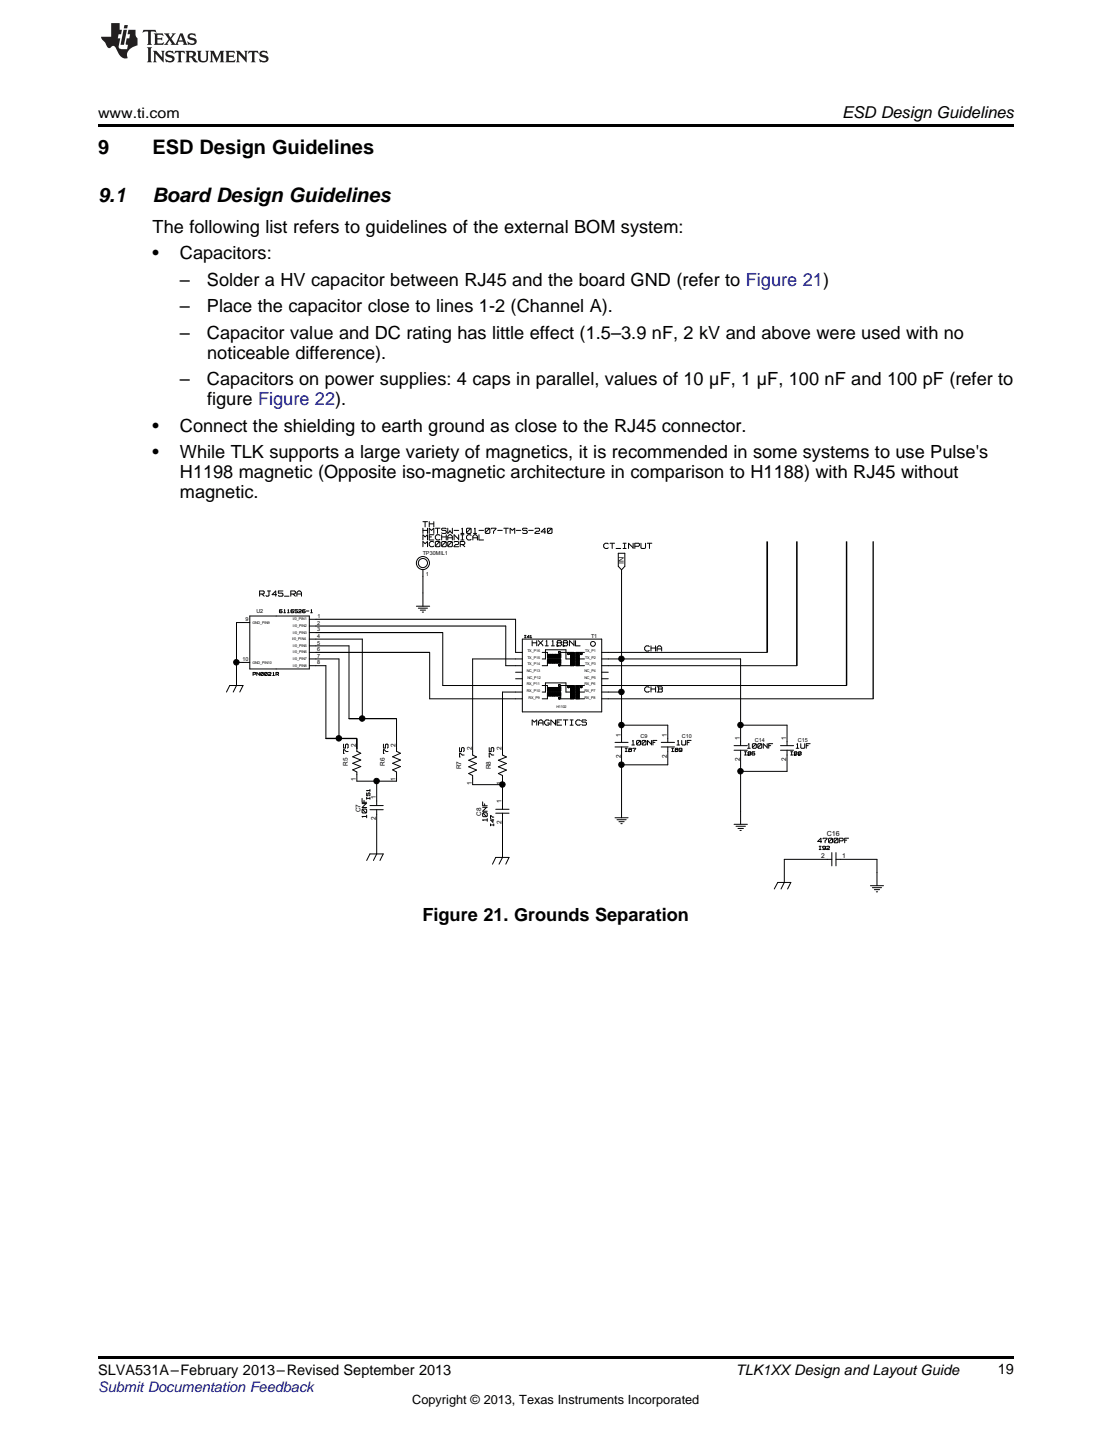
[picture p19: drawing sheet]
<svg xmlns="http://www.w3.org/2000/svg" width="216mm" height="279mm" viewBox="0 0 216 279" stroke-linecap="round" stroke-linejoin="round" font-family="sans-serif">
<defs><g id="words">
<g font-size="3.9">
<text x="19" y="30">9</text>
<text x="29.6" y="30">ESD Design Guidelines</text>
<text x="19" y="39.2">9.1</text>
<text x="29.6" y="39.2">Board Design Guidelines</text>
</g>
<g font-size="3.5">
<text x="29.6" y="45.2">The following list refers to guidelines of the external BOM system:</text>
<text x="29.6" y="50.3">•</text>
<text x="34.9" y="50.3">Capacitors:</text>
<text x="34.9" y="55.5">–</text>
<text x="40.2" y="55.5">Solder a HV capacitor between RJ45 and the board GND (refer to Figure 21)</text>
<text x="34.9" y="60.6">–</text>
<text x="34.9" y="65.8">–</text>
<text x="40.2" y="60.6">Place the capacitor close to lines 1-2 (Channel A).</text>
<text x="40.2" y="65.8">Capacitor value and DC rating has little effect (1.5–3.9 nF, 2 kV and above were used with no</text>
<text x="40.2" y="69.7">noticeable difference).</text>
<text x="34.9" y="74.8">–</text>
<text x="40.2" y="74.8">Capacitors on power supplies: 4 caps in parallel, values of 10 µF, 1 µF, 100 nF and 100 pF (refer to</text>
<text x="29.6" y="83.9">•</text>
<text x="34.9" y="83.9">Connect the shielding to earth ground as close to the RJ45 connector.</text>
<text x="40.2" y="78.7">figure Figure 22).</text>
<text x="29.6" y="89">•</text>
<text x="34.9" y="89">While TLK supports a large variety of magnetics, it is recommended in some systems to use Pulse's</text>
<text x="34.9" y="92.9">H1198 magnetic (Opposite iso-magnetic architecture in comparison to H1188) with RJ45 without</text>
<text x="34.9" y="96.8">magnetic.</text>
<text x="82" y="178.9">Figure 21. Grounds Separation</text>
</g>
<text font-size="3.2" x="163.5" y="23">ESD Design Guidelines</text>
<g font-size="2.8">
<text x="19" y="23">www.ti.com</text>
<text x="19" y="267.1">SLVA531A–February 2013–Revised September 2013</text>
<text x="142.9" y="267.1">TLK1XX Design and Layout Guide</text>
<text x="193.7" y="267">19</text>
</g>
<text font-size="2.8" fill="#00f" x="19" y="270.4">Submit Documentation Feedback</text>
<text font-size="2.5" x="80" y="272.7">Copyright © 2013, Texas Instruments Incorporated</text>
<g font-size="1.9" fill="#fff">
<text x="82.1" y="102.5">TH</text>
<text x="82.1" y="103.8">HMTSW-101-07-TM-S-240</text>
<text x="82.1" y="105.1">MECHANICAL</text>
<text x="82.1" y="106.4">MC0002R</text>
<text x="117.2" y="106.7">CT_INPUT</text>
<text x="50.4" y="116">RJ45_RA</text>
<text x="103.3" y="125.7">HX1188NL</text>
<text x="125.2" y="126.7">CHA</text>
<text x="125.2" y="134.6">CHB</text>
<text x="103.3" y="141.1">MAGNETICS</text>
<text x="68.9" y="146.4" transform="rotate(-90 68.9 146.4)">75</text>
<text x="76.6" y="146.4" transform="rotate(-90 76.6 146.4)">75</text>
<text x="91.4" y="147.1" transform="rotate(-90 91.4 147.1)">75</text>
<text x="97.1" y="147.1" transform="rotate(-90 97.1 147.1)">75</text>
<text x="71.4" y="158.9" transform="rotate(-90 71.4 158.9)">10NF</text>
<text x="94.9" y="159.6" transform="rotate(-90 94.9 159.6)">10NF</text>
</g>
<g font-size="1.6" fill="#fff">
<text x="122.7" y="144.9">100NF</text>
<text x="131.4" y="144.9">1UF</text>
<text x="145.1" y="145.5">100NF</text>
<text x="154.6" y="145.5">1UF</text>
<text x="158.8" y="163.9">4700PF</text>
</g>
<g font-size="1.5" fill="#fff">
<text x="72.1" y="155.3" transform="rotate(-90 72.1 155.3)">I51</text>
<text x="96.1" y="160.5" transform="rotate(-90 96.1 160.5)">I47</text>
</g>
<g font-size="1.4">
<text x="121.1" y="109.5" transform="rotate(-90 121.1 109.5)">IN</text>
<text x="160.5" y="162.4">C16</text>
</g>
<g font-size="1.3">
<text x="120.5" y="143.1" transform="rotate(-90 120.5 143.1)">1</text>
<text x="129.5" y="143.1" transform="rotate(-90 129.5 143.1)">1</text>
<text x="143.6" y="143.8" transform="rotate(-90 143.6 143.8)">1</text>
<text x="152.6" y="143.8" transform="rotate(-90 152.6 143.8)">1</text>
<text x="67.5" y="148.8" transform="rotate(-90 67.5 148.8)">R5</text>
<text x="69.1" y="145.1" transform="rotate(-90 69.1 145.1)">2</text>
<text x="74.7" y="148.8" transform="rotate(-90 74.7 148.8)">R6</text>
<text x="76.8" y="145.1" transform="rotate(-90 76.8 145.1)">2</text>
<text x="89.6" y="149.5" transform="rotate(-90 89.6 149.5)">R7</text>
<text x="91.6" y="145.8" transform="rotate(-90 91.6 145.8)">2</text>
<text x="95.3" y="149.5" transform="rotate(-90 95.3 149.5)">R8</text>
<text x="97.4" y="145.8" transform="rotate(-90 97.4 145.8)">2</text>
<text x="120.5" y="147.2" transform="rotate(-90 120.5 147.2)">2</text>
<text x="129.5" y="147.2" transform="rotate(-90 129.5 147.2)">2</text>
<text x="143.6" y="147.8" transform="rotate(-90 143.6 147.8)">2</text>
<text x="152.6" y="147.8" transform="rotate(-90 152.6 147.8)">2</text>
<text x="69.1" y="151.8" transform="rotate(-90 69.1 151.8)">1</text>
<text x="73" y="155.3" transform="rotate(-90 73 155.3)">1</text>
<text x="76.8" y="151.8" transform="rotate(-90 76.8 151.8)">1</text>
<text x="91.6" y="152.5" transform="rotate(-90 91.6 152.5)">1</text>
<text x="97.4" y="156" transform="rotate(-90 97.4 156)">1</text>
<text x="97.4" y="152.5" transform="rotate(-90 97.4 152.5)">1</text>
<text x="70" y="157.8" transform="rotate(-90 70 157.8)">C7</text>
<text x="73" y="159.4" transform="rotate(-90 73 159.4)">2</text>
<text x="93.4" y="158.5" transform="rotate(-90 93.4 158.5)">C8</text>
<text x="97.4" y="160.1" transform="rotate(-90 97.4 160.1)">2</text>
<text x="159.4" y="166.7">2</text>
<text x="163.5" y="166.7">1</text>
</g>
<g font-size="1.2" fill="#fff">
<text x="54.3" y="119.2">6116526-1</text>
<text x="49.1" y="131.4">PN0021R</text>
<text x="121.4" y="146.1">I87</text>
<text x="130" y="146.1">I89</text>
<text x="144.6" y="146.8">I86</text>
<text x="153.5" y="146.8">I88</text>
<text x="159" y="165.2">I92</text>
</g>
<g font-size="1.1">
<text x="82.1" y="107.9">TP30MIL1</text>
<text x="82.7" y="111.9">1</text>
<text x="49.8" y="119">U2</text>
<text x="47.7" y="120.7">9</text>
<text x="61.6" y="121.4">2</text>
<text x="61.6" y="122.7">3</text>
<text x="61.6" y="123.9">4</text>
<text x="61.6" y="125.2">5</text>
<text x="61.7" y="120.1">1</text>
<text x="114.8" y="123.9">T1</text>
<text x="47.1" y="128.4">10</text>
<text x="61.6" y="126.5">6</text>
<text x="61.6" y="127.8">7</text>
<text x="61.6" y="129.1">8</text>
<text x="124.4" y="143.5">C9</text>
<text x="132.4" y="143.5">C10</text>
<text x="146.5" y="144.1">C14</text>
<text x="154.9" y="144.1">C15</text>
</g>
<text font-size=".9" fill="#fff" x="101.8" y="124">I41</text>
<g font-size=".7">
<text x="49" y="121.2">GND_PIN9</text>
<text x="56.7" y="124.4">I/0_PIN4</text>
<text x="56.8" y="120.5">I/0_PIN1</text>
<text x="56.9" y="125.7">I/0_PIN5</text>
<text x="56.9" y="123.1">I/0_PIN3</text>
<text x="56.9" y="121.8">I/0_PIN2</text>
<text x="49" y="128.9">GND_PIN10</text>
<text x="56.9" y="129.6">I/0_PIN8</text>
<text x="56.9" y="128.2">I/0_PIN7</text>
<text x="56.9" y="127">I/0_PIN6</text>
<text x="102.3" y="130.6">NC_P13</text>
<text x="102.4" y="126.7">TX_P16</text>
<text x="102.4" y="128">TX_P15</text>
<text x="102.4" y="129.3">TX_P14</text>
<text x="102.4" y="131.8">NC_P12</text>
<text x="113.5" y="130.6">NC_P4</text>
<text x="113.5" y="131.8">NC_P5</text>
<text x="113.6" y="129.3">TX_P3</text>
<text x="113.6" y="128">TX_P2</text>
<text x="113.6" y="126.7">TX_P1</text>
<text x="102.3" y="133.2">RX_P11</text>
<text x="102.3" y="134.4">RX_P10</text>
<text x="102.6" y="135.7">RX_P9</text>
<text x="108" y="137.6">H1102</text>
<text x="113.5" y="135.7">RX_P8</text>
<text x="113.5" y="134.4">RX_P7</text>
<text x="113.5" y="133.2">RX_P6</text>
</g>
</g></defs>
<path d="M19 24h177.8v.6h-177.8zM19 263.5h177.8v.6h-177.8z" fill="#000"/>
<g fill="none" stroke="#000" stroke-width=".19">
<path d="M48.5 119.7h11.6v10.3h-11.6zM50.4 115.4h.7M50.9 115.5l.4 .3M51.1 114.8h-.7v1M51.1 114.8l.2 .1M51.3 115.2l-.2 .2M51.3 115v.2M51.6 115.7l.2 .1M51.9 114.8h.6M52.2 115.7l-.4 .1M52.2 114.9v.8M52.8 115.5l.7-.7v1"/>
<path d="M52.9 115.5h.8M54 115.7l.2 .1M54 114.8v.4M54.1 114.8h.8M54.1 115.2h.6M54.2 115.8h.5M54.3 119l.3 .1M54.3 118.6v.3M54.6 118.7l-.3 .1M54.7 118.7l.1 .2M54.8 118.5h-.5M54.8 119l-.1 .1"/>
<path d="M54.8 115.2l.1 .2M54.9 115.7l-.1 .1M54.9 115.5v.2M55.1 119.1h.3M55.2 118.5h.1v.5M55.2 115.8h.9M55.8 119.1h.4M55.9 118.5h.1v.5M56.5 119l.1 .1M56.5 118.6v.3M56.5 115.4h.6M56.6 118.7l-.1 .1"/>
<path d="M56.6 118.5h-.1M56.6 119.1h.3M56.6 118.7h.3M56.6 118.5h.4M56.9 118.7l.1 .2M56.9 115.5l.4 .3M57 119l-.1 .1M57.1 114.8h-.6v1M57.2 114.8l.1 .1M57.3 119v.1M57.3 118.5v.2M57.3 118.7h.3l.2 .2"/>
<path d="M57.3 118.5h.5M57.3 115.2l-.1 .2M57.3 115v.2M57.6 115.2v.6M57.7 115.4h.8M57.8 119l-.4 .1M57.9 114.8l-.3 .3M58 119l.5 .1M58 114.8h.2M58.1 118.5h-.1M58.1 118.5h.3M58.2 118.8l-.2 .2"/>
<path d="M58.2 118.8h.2M58.2 114.8l.3 .3M58.4 118.5h.1M58.5 118.6v.1M58.5 118.7l-.1 .1M58.5 115.2v.6M58.7 119l.1 .1M58.7 118.6v.3M58.8 118.7v.1M58.8 118.5h-.1M58.9 119.1h.2M58.9 118.7h.2"/>
<path d="M58.9 118.5h.4M59.2 118.7l.1 .2M59.3 119l-.1 .1M59.5 118.7h.5M60.3 119.1h.3M60.4 118.5h.1v.5M80.8 117.8h2.6M81.2 118.2h1.8M81.6 118.5h1M82 118.9h.2M82.1 102.6v1M82.1 110.7v7.1"/>
<path d="M82.1 101.4h.9M82.2 103.1h.8M82.5 104.3l-.4-.4v1M82.5 105.6l-.4-.3v.9M82.5 101.4v1M82.5 104.3l.5-.4v1M82.5 105.6l.5-.3v.9M83 102.6v1M83.3 101.4v1M83.3 102.7v.9M83.3 105.6v.3l.3 .3M83.3 102.6l.4 .4"/>
<path d="M83.4 104.9h.8M83.4 101.8h.8M83.4 104.3h.4M83.6 105.2l-.3 .3M83.7 105.2h.3M83.7 106.2h.3M84.1 105.2l.1 .1M84.2 103.9h-.9v1M84.2 106.1l-.1 .1M84.2 101.4v1M84.2 102.7v.9M84.2 102.6l-.4 .5"/>
<path d="M84.5 106.1l.2 .1M84.5 104.2v.4l.3 .3M84.5 105.4v.7M84.5 102.6h.9M84.7 105.2l-.2 .1M84.7 105.2h.5M84.7 106.2h.5M84.8 103.9l-.3 .3M84.9 103.9h.3M84.9 104.9h.3M84.9 102.7v.9M85.2 105.4l-.6 .7"/>
<path d="M85.2 105.3h.2M85.2 105.2l.2 .1M85.2 103.9l.2 .1M85.4 106.1l-.2 .1M85.4 104.8l-.2 .1M85.4 105.4v.7M85.8 106.1l.1 .1M85.8 102.8v.1M85.8 103.9v1M85.8 105.4v.7M85.8 102.9l.1 .2M85.8 103.5l.1 .1"/>
<path d="M85.8 104.3h.8M85.9 105.2l-.1 .1M85.9 102.6l-.1 .1M85.9 105.2h.5M85.9 106.2h.5M85.9 103.1h.5M85.9 102.6h.5M85.9 103.6h.5M86.4 105.4l-.6 .7M86.5 105.3h.1M86.5 105.2l.1 .1M86.5 102.6l.1 .2"/>
<path d="M86.5 103.1l.1 .4M86.6 106.1l-.1 .1M86.6 103.9v1M86.6 105.4v.7M86.6 103.5l-.1 .1M86.9 106.1l.2 .1M86.9 102.6v1M86.9 104.2v.7M86.9 105.4v.7M87 104.5h.8M87.1 105.2l-.2 .1M87.1 105.2h.5"/>
<path d="M87.1 106.2h.5M87.2 103.9l-.3 .3M87.3 103.9h.2M87.3 103.3l-.4 .3M87.4 103.1v.1M87.4 103.2l.4 .4M87.5 103.9l.3 .3M87.6 105.4l-.6 .7M87.7 105.2l.1 .1h-.1M87.8 106.1l-.1 .1M87.8 102.6v1M87.8 104.2v.7"/>
<path d="M87.8 105.4v.7M88.2 106.1v.1M88.2 103.1h.9M88.2 106.2h.9M88.3 105.2l-.1 .1M88.3 105.2h.5M88.5 105.8l-.3 .3M88.5 105.8h.3M88.9 105.2l.2 .1M89 104.7l-.8-.8v1M89.1 103.9v1M89.1 105.4v.2"/>
<path d="M89.1 105.6l-.2 .2M89.4 105.8h.6M89.5 103.9h.6M89.5 104.9h.6M89.5 103.6h.6M89.8 102.6l-.2 .2M89.8 102.7v.9M89.8 103.9v1M89.8 105.8l.4 .4M90 105.2h-.6v1M90.1 105.2l.1 .1M90.2 105.6l-.1 .2"/>
<path d="M90.2 105.4v.2M90.6 102.8v.7M90.6 104.2v.4l.3 .3M90.6 103.5l.1 .1M90.7 102.6l-.1 .2M90.7 102.6h.6M90.7 103.6h.6M90.9 103.9l-.3 .3M90.9 103.9h.4M90.9 104.9h.4M91.3 102.8l-.7 .7M91.3 103.9l.2 .1"/>
<path d="M91.3 102.6l.1 .2h-.1M91.5 104.8l-.2 .1M91.5 103.5l-.2 .1M91.5 102.8v.7M91.8 104.2v.7M91.8 104.5h.9M91.9 103.6h.6M92.2 102.6l-.1 .2M92.2 102.7v.9M92.4 103.9h-.3l-.3 .3M92.4 103.9l.3 .3M92.7 104.2v.7"/>
<path d="M93 103.1h.9M93 103.9v1M93 104.9h.9M94.2 103.5l.1 .1M94.2 102.8v.7M94.3 102.6l-.1 .2M94.4 102.6h.5M94.4 103.6h.5M94.9 102.8l-.6 .7M94.9 102.6l.2 .2h-.2M95.1 103.5l-.2 .1M95.1 102.8v.7"/>
<path d="M96.3 102.6h-.9v.2M96.3 102.8l-.5 .4v.4M96.3 102.6v.2M96.6 103.1h.9M97.8 102.6h.9M98.2 102.7v.9M99 102.7v.9M99 102.6l.4 .4M99.9 102.6l-.4 .5M99.9 102.7v.9M100.2 103.1h.9M101.5 102.9l.1 .2"/>
<path d="M101.5 102.8v.1M101.5 103.5l.1 .1M101.6 102.6l-.1 .1M101.6 103.1h.5M101.6 102.6h.5M101.6 103.6h.5M102.2 102.6l.1 .2M102.2 103.1l.1 .4M102.3 103.5l-.1 .1M102.6 103.1h.9M103.9 103.6h.1M103.9 103.6h.9"/>
<path d="M104.2 103.2l-.3 .3M104.2 103.2h.3M104.5 102.6h-.5l-.1 .2M104.6 102.6l.2 .2M104.8 102.8v.2M104.8 103.1l-.2 .1M105.1 103.3h.8M105.8 102.6l-.7 .7M105.8 102.7v.9M106.3 103.5l.1 .1M106.3 102.8v.7M106.4 102.6l-.1 .2"/>
<path d="M106.5 102.6h.5M106.5 103.6h.5M107 102.8l-.7 .7M107 102.8h.1M107 102.6l.2 .2M107.2 103.5l-.2 .1M107.2 102.8v.7M117.2 105.9v.3l.3 .4M117.5 105.6l-.3 .2M117.5 105.6h.4M117.5 106.6h.4M117.9 105.6l.2 .1"/>
<path d="M118.1 106.4l-.2 .2M118.4 105.6h.9M118.9 105.6v1M119.6 106.6h.9M120 107.5h1.3v2.5l-.6 .7-.7-.7zM120.7 110.7v33.5M121 105.6h.6M121 106.6h.6M121.3 105.6v.9M122.9 106.4l-.9-.8v1M122.9 105.6v1M123.3 106.1h.6"/>
<path d="M123.9 105.6h-.6v1M124 105.6l.1 .1M124.1 106l-.1 .1M124.1 105.7v.2M124.4 106.4l.2 .2M124.4 105.6v.8M124.6 106.6h.5M125.3 106.4l-.1 .2M125.3 105.6v.8M125.7 105.6h.9M126.1 105.6v1M149 105.2v21.6h-32.2"/>
<path d="M154.7 105.2v24.1h-37.9M164.4 105.2v28h-47.6M169.5 105.2v30.6h-52.7M44 134.5l.6-1.3h2.6l-.6 1.3M45.9 128.7h2.6M48.5 121h-2.6v12.2l-.6 1.3M49.1 130.7h.4M49.1 130.7v.5M49.2 131h.3M49.6 130.7v.2M49.6 130.9v.1M49.9 130.7v.5"/>
<path d="M49.9 130.7l.4 .4M50.4 130.7v.5M50.6 131.2h.4M51 130.7h-.4v.4M51 130.8l-.3 .3M51 130.7h.1M51 130.7l.1 .4M51.1 131.2h-.1M51.4 131.2h.1M51.5 130.7l-.1 .4M51.5 131.2h.3M51.5 130.7h.3"/>
<path d="M51.8 130.8l-.4 .3M51.8 130.7h.1M51.8 130.7l.1 .4M51.9 131.2h-.1M52.1 131.2h.1M52.1 131.2h.5M52.2 130.7h-.1M52.2 130.7h.3M52.3 131l-.2 .2M52.3 131h.2M52.5 130.7l.1 .2M52.6 130.9l-.1 .1"/>
<path d="M52.9 131.2h.4M53.1 130.7h-.1M53.1 130.7v.5M53.6 130.7h.4M53.6 130.7v.5M53.6 131h.4M53.9 131l.2 .2M54 130.7l.1 .2M54.1 130.9l-.1 .1M60.1 125.5h7.7v14.1h9.2v6.4l.8 .4-1.6 .6 1.6 .7-1.6 .6 1.6 .6-1.6 .7 .8 .4v1.8h-7.7v-1.8l-.8-.4 1.5-.7-1.5-.6 1.5-.6-1.5-.7 1.5-.6-.7-.4v-2.5h-6v-14.2h-3.2M60.1 122.9h25.9v10.3h15.4M60.1 126.8h23.3v9h18"/>
<path d="M60.1 120.3h40v6.5h1.3M60.1 121.6h38.1v7.7h3.2M60.1 128h5.7v15.5M60.1 124.2h10.2v15.4M100.1 130.6h1.3M100.1 131.9h1.3M101.4 134.5h-3.8v12.2l.7 .4-1.5 .6 1.5 .7-1.5 .6 1.5 .6-1.5 .7 .8 .4v6.5M101.4 128h-9.6v18.7l.7 .4-1.5 .6 1.5 .7-1.5 .6 1.5 .6-1.5 .7 .8 .4v1.8h5.8M101.4 124.2h15.4v14.1h-15.4zM101.8 123.9h.3M101.8 123.5h.3M102 123.5v.4"/>
<path d="M102.7 123.8h-.3l.3-.3v.4M102.9 123.9h.3M103 123.5l.1 .4M103.3 124.5v1M103.3 139.9v1M103.3 139.9l.4 .4M103.4 124.9h.8M104.2 139.9l-.5 .4M104.2 124.5v1M104.2 139.9v1M104.5 124.5l.9 .8M104.5 125.4v.1"/>
<path d="M104.8 139.9l-.3 .3M104.9 139.9h.2M105.1 139.9l.3 .3M105.3 134.5h.6v-1.8h4v1.8h.9M105.3 133.2h1v1M105.3 126.8h1v1M105.3 128h.6v-1.7h4v1.7h.9M105.4 125.4v.1M105.4 124.5l-.9 .9M105.9 125.5h.6M106 139.9l-.3 .3M106.1 139.9h.3"/>
<path d="M106.2 124.5l-.2 .1M106.2 124.5v.9M106.3 134.5h2.6M106.3 134.6v1.2h-1M106.3 128.2v1.1h-1M106.3 128h2.6M106.3 134.3h2.6M106.3 127.4l1-.3 1.6 .4-1.2 .3zM106.3 127.3l.5-.2 2.1 .5-.7 .2zM106.3 127.5l1.5-.4 1.1 .3-1.6 .4zM106.3 127.6l2.1-.5 .5 .2-2.1 .5zM106.3 128.7l2.1-.5 .5 .1-2.1 .5z"/>
<path d="M106.3 128.6l1.5-.4 1.1 .2-1.6 .4zM106.3 128.3l.5-.1 2.1 .5-.7 .1zM106.3 134.2l2.6-.6h-2.6l2.6 .6M106.3 133.8l1-.2 1.6 .4-1.2 .2zM106.3 133.7l.5-.1 2.1 .5-.7 .1zM106.3 134l1.5-.4 1.1 .2-1.6 .4zM106.3 134.1l2.1-.5 .5 .1-2.1 .5zM106.3 134.6l2.6 .6h-2.6l2.6-.6M106.3 135l1.5-.4 1.1 .2-1.6 .4zM106.3 135.1l2.1-.5 .5 .1-2.1 .5zM106.3 134.7l.5-.1 2.1 .5-.7 .1zM106.3 134.8l1-.2 1.6 .4-1.2 .2z"/>
<path d="M106.3 134.6h2.6M106.3 134.2h2.6M106.3 128.4l1-.2 1.6 .4-1.2 .2zM106.3 127.9h2.6M106.3 128.2l2.6 .6h-2.6l2.6-.6M106.3 128.2h2.6M106.3 127.8l2.6-.7h-2.6l2.6 .7M106.3 127.8h2.6M106.5 139.9l.1 .1M107 139.9v1M107 139.9l.8 .8M107 125.5h.6"/>
<path d="M107.3 124.5l-.1 .1M107.3 124.5v.9M107.9 139.9v1M108.1 125.5h.1M108.1 139.9h.9M108.1 139.9v1M108.3 124.5l-.2 .3 .2 .1-.2 .3 .2 .3M108.3 125.5h.5M108.3 124.9h.5M108.3 124.5h.5M108.4 126.7l.3-.1 .1 .2-.3 .1zM108.4 129.1l.3-.1 .1 .3-.3 .1z"/>
<path d="M108.4 133.1l.3-.1 .1 .3-.3 .1zM108.4 135.6l.3-.1 .1 .2-.3 .1zM108.9 124.5l.1 .3-.1 .1 .1 .3-.1 .3M108.9 134.6v1.2h2.5M108.9 128.2v1.1h2.5M109.3 125.5h.1M109.4 139.9h.9M109.5 124.5l-.2 .3 .2 .1-.2 .3 .2 .3M109.5 125.5h.5M109.5 124.9h.5M109.5 124.5h.5M109.8 139.9v1"/>
<path d="M110.1 124.5l.1 .3-.1 .1 .1 .3-.1 .3M110.3 126.9l.2-.1 .1 .3-.3 .1zM110.3 133.3h.2l.1 .2-.3 .1zM110.6 124.5v1M110.6 124.5l.8 .8M110.7 139.9h.6M110.9 126.8l.5 2-.1 .5-.5-2zM110.9 133.2l.5 2-.1 .6-.5-2.1zM111 139.9v1M111 126.8l.4 1.5-.2 1-.4-1.5zM111 133.2l.4 1.5-.2 1.1-.4-1.6zM111.2 126.8l.2 1.1-.4 1.4-.2-1z"/>
<path d="M111.2 133.2l.2 1.1-.4 1.5-.2-1.1zM111.3 126.8l.1 .6-.5 1.9-.1-.5zM111.3 133.2l.1 .6-.5 2-.1-.6zM111.4 133.2h-2.5v1M111.4 126.8h-2.5v1M111.4 133.2l-.6 2.6v-2.6l.6 2.6M111.4 126.8v2.5M111.4 133.2v2.6M111.4 126.8l-.6 2.5v-2.5l.6 2.5M111.4 124.5v1M111.5 126.8v2.5M111.5 133.2v2.6"/>
<path d="M111.7 126.8v2.5M111.7 133.2v2.6M111.7 124.5v1M111.8 125.5h.8M111.8 133.2h1.7M111.8 135.8h1.7M111.8 126.8h1.7M111.8 129.3h1.7M111.8 133.2l.7 2.6v-2.6l-.7 2.6M111.8 126.8l.7 2.5v-2.5l-.7 2.5M111.8 126.8v2.5M111.8 133.2v2.6"/>
<path d="M112 133.2l.5 2-.2 .6-.5-2.1zM112 126.8l.5 2-.2 .5-.5-2zM112.1 139.9l-.3 .3M112.1 133.2l.4 1.5-.3 1.1-.4-1.6zM112.1 126.8l.4 1.5-.3 1-.4-1.5zM112.1 139.9h.4M112.2 133.2l.3 1.1-.4 1.5-.3-1.1zM112.2 126.8l.3 1.1-.4 1.4-.3-1zM112.3 133.2l.2 .6-.5 2-.2-.6zM112.3 126.8l.2 .6-.5 1.9-.2-.5zM112.5 134.5h1M112.5 128h1"/>
<path d="M112.5 139.9l.2 .1M112.7 133.4l.2-.1 .1 .2-.2 .1zM112.7 126.9l.2-.1 .1 .3-.2 .1zM113.1 139.9l-.1 .1M113.1 139.9h.5M113.7 139.9l.2 .1M116.8 134.5h3.9M116.8 128h27v16.9M116.8 130.6h1.3M116.8 131.9h1.3M125.2 125.8v.4M125.2 133.8v.3"/>
<path d="M125.2 126.2l.3 .3M125.2 134.2l.3 .3M125.5 125.5l-.3 .3M125.5 133.4l-.3 .3M125.5 133.4l.6 .2M125.5 125.5l.6 .1M126.1 134.3l-.6 .2M126.1 126.4l-.6 .1M126.4 125.5v1M126.4 133.4v1.1M126.4 125.9h.8M126.4 133.9h.8"/>
<path d="M127.3 125.5v1M127.3 133.4v1.1M127.6 133.4h.8M127.6 134.5h.8M127.6 125.8v.7M127.6 126.1h.8M127.9 125.5l-.3 .3M127.9 133.5v.9M127.9 125.5h.2M127.9 133.9h.5M128.2 125.5l.3 .3M128.5 133.9l.1 .4"/>
<path d="M128.5 133.4l.1 .2M128.5 125.8v.7M128.6 133.6l-.1 .2M128.6 134.3l-.1 .2M66.7 146.4h.1M66.7 144.6v.7h.4v-.5M66.8 145.6h-.1v.8M66.9 145.7l.3 .3M67.2 144.6l-.1 .1M67.3 144.6h.1M67.3 146h.3M67.5 144.6l.1 .1"/>
<path d="M67.6 145.2l-.1 .1M67.6 144.8v.4M70.3 157.3h.1M70.3 157.8l.1 .2M70.3 158.6l.1 .2M70.3 155.1v.8M70.3 157.4v.4M70.3 156.1h.9M70.3 158.6h.8M70.3 156.9h.9M70.3 155.9h.9M70.5 158h.5"/>
<path d="M70.5 157.2h.5M70.5 157.4l.5 .5M70.7 155.5v.3M71 156.2l-.7 .7M71.1 157.2l.1 .1M71.2 157.8l-.1 .2M71.2 153.6l.1 .1M71.2 154.1v.5h.2v-.4M71.2 154.9v.4M71.2 157.4v.4M71.2 158.4v.5M71.2 155.1h.6"/>
<path d="M71.2 153.6h.6M71.7 154.1h-.3M71.7 154.1h.1M71.8 154.5l-.1 .1M71.8 153.4v.4M71.8 154.2v.3M71.8 154.9v.4M71.8 156.5h2.6M71.8 157.3h2.6M73.1 151.8v4.7M73.1 157.3v8.6l-.6 1.3M74.4 146.4h.2"/>
<path d="M74.4 144.6v.7h.4v-.5M74.6 145.6h-.2v.8M74.6 145.7l.4 .3M75 144.6l-.2 .1M75 144.6h.2M75 146h.3M75.2 144.6l.1 .1M75.3 145.2l-.1 .1M75.3 144.8v.4M89.2 146.3h.2M89.2 147.1h.2M89.2 146h.4"/>
<path d="M89.2 145.3v.7M89.2 146.4v.6M89.4 146.4l.3 .3M89.6 145.4v.6M89.7 145.3l-.1 .1M89.8 146.7h.3M89.8 145.3h.1M90 145.3l.1 .1M90.1 145.9l-.1 .1M90.1 145.4v.5M93.7 158.6l.1 .1M93.7 159.3l.1 .1"/>
<path d="M93.7 155.8v.8M93.7 158.1v.4M93.7 156.9h.9M93.8 159.3h.8M93.8 157.6h.8M93.8 156.6h.8M93.8 158h.1M93.8 157.9l-.1 .1M93.9 158.7h.5M93.9 157.9h.5M93.9 158.1l.5 .5M94.1 156.2v.3"/>
<path d="M94.4 156.9l-.7 .7M94.5 157.9l.1 .1M94.6 158.6l-.1 .1M94.6 158.1v.4M94.6 159.1v.5M95 146.3h.1M95 147.1h.1M95 146h.4M95 145.3v.7M95 146.4v.6M95.2 146.4l.3 .3M95.2 158.5h.1"/>
<path d="M95.2 159h.1M95.2 158.5v.5M95.2 159.3l.5 .5M95.3 159.3h.6M95.4 158.5l.2 .3M95.4 145.4v.6M95.5 145.3l-.1 .1M95.5 146.7h.4M95.5 145.3h.2M95.7 158.8h.2M95.7 159.2v.5M95.7 145.3l.2 .1"/>
<path d="M95.9 145.9l-.2 .1M95.9 145.4v.5M96.3 157.2h2.5M96.3 158h2.5M97.6 158v8.6l-.7 1.3M104.5 140.2v.7M104.6 140.5h.8M105.4 140.2v.7M105.7 140.2v.4M105.7 140.6l.3 .3M106.1 140.9h.3M106.3 140.5h.3"/>
<path d="M106.6 140.8l-.1 .1M106.6 140.5v.2M108.2 140.9h.8M108.2 140.3h.4M110.7 140.9h.6M111.8 140.2v.4M111.8 140.6l.3 .3M112.1 140.9h.4M112.7 140.8l-.2 .1M113 140v.1M113 140.2l.1 .1M113 140.8l.1 .1"/>
<path d="M113.1 140.9h.5M113.1 140.3h.5M113.7 140.3l.2 .2M113.9 140.5v.2M113.9 140.8l-.2 .1M119.4 144.2h2.5M119.4 145.1h2.5M119.4 158.9h2.5M119.8 159.3h1.8M120.2 159.7h1M120.7 140.9h9v3.3M120.7 145.1v13.8"/>
<path d="M121.4 146h.4M121.4 145.4h.4M121.6 145.4v.6M122.1 146h.1M122.2 145.4v.6M122.2 146h.3M122.2 145.6h.3M122.2 145.4h.3M122.5 145.4v.6M122.7 144.8h.5M122.9 143.9l-.1 .1M122.9 143.9v.8"/>
<path d="M123.1 145.8v.2M123.4 145.4l-.5 .1M123.4 145.5l-.3 .3M123.4 145.4v.1M123.6 144.6l.1 .2M123.6 144v.6M123.7 143.9l-.1 .1M123.8 143.9h.4l.2 .1M124.2 144l-.6 .6M124.2 144h.1M124.4 144.6l-.2 .2h-.4M124.4 144v.6"/>
<path d="M124.7 144.6l.1 .2M124.7 144v.6M124.8 143.9l-.1 .1M124.8 144.8h.4M124.8 143.9h.4M125.2 144l-.5 .6M125.3 144h.1M125.3 143.9l.1 .1M125.4 144.6l-.1 .2M125.4 144v.6M125.7 143.9v.9M125.7 143.9l.7 .7"/>
<path d="M126.5 143.9v.9M126.8 143.9h.7M126.8 143.9v.9M126.8 144.2h.4M128.4 144.2h2.6M128.4 145.1h2.6M129.7 145.1v3.5h-9M130.4 146h.4M130.4 145.4h.4M130.6 145.4v.6M131.1 146h.1M131.2 145.6l-.1 .3 .1 .1h.3"/>
<path d="M131.2 145.6h.3M131.4 144.8h.5M131.5 145.4h-.3l-.1 .2h.1M131.6 145.4v.6M131.7 143.9l-.1 .1M131.7 143.9v.8M131.9 146h.4M131.9 145.6v.2M131.9 145.5v.1M131.9 145.4v.1M132 145.8h.3M132 145.4h.3"/>
<path d="M132.3 145.4l.1 .1M132.4 145.7l-.1 .1M132.4 144.6l.1 .2h.5M132.4 143.9v.7M132.4 145.9l-.1 .1M132.4 145.5v.4M133.1 144.6l-.1 .2M133.1 143.9v.7M133.4 143.9v.9M133.4 143.9h.8M133.5 144.2h.3M142.5 144.9h2.6"/>
<path d="M142.5 145.8h2.6M143.8 140.9h9v4M143.8 145.8v14.4M144.6 146.7h.3M144.6 146.1h.3M144.7 146.1v.6M145.1 145.4h.6M145.2 146.7h.1M145.3 146.1v.6M145.4 146.3h.3M145.4 146.7h.3M145.4 146.1h.3"/>
<path d="M145.4 144.5l-.1 .1M145.4 144.5v.8M145.7 146.1v.6M146 146.6l.4 .1M146 146.2v.4M146.1 145.3l.1 .1M146.2 144.5l-.1 .1v.6l.6-.5M146.2 145.4h.5M146.2 144.5h.5M146.4 146.3l-.4 .1M146.5 146.3v.1M146.5 146.5v.1"/>
<path d="M146.5 146.6v.1M146.5 146.1h-.5M146.7 144.6h.1M146.7 144.5l.1 .1v.6M146.8 145.3l-.1 .1M147.1 145.3l.2 .1M147.3 144.5l-.2 .1v.6M147.3 144.5h.5l.1 .1v.6M147.9 144.6l-.7 .6M147.9 145.3l-.1 .1h-.5M148.2 144.5v.9M148.2 144.5l.7 .7"/>
<path d="M149 144.5v.9M149.3 144.5h.7M149.3 144.5v.9M149.3 144.9h.3M151.5 144.9h2.6M151.5 145.8h2.6M152.8 145.8v4.1h-9M153.5 146.7h.4M153.5 146.1h.4M153.7 146.1v.6M154.2 146.7h.1M154.3 146.1v.6"/>
<path d="M154.3 146.3h.3M154.3 146.7h.3M154.3 146.1h.3M154.6 145.4h.5M154.7 146.1v.6M154.8 144.5l-.1 .1M154.8 144.5v.8M155 146.7h.1M155.1 146.1v.6M155.1 146.3h.3M155.1 146.7h.3M155.1 146.1h.3"/>
<path d="M155.5 145.3l.1 .1M155.5 146.1v.6M155.5 144.5v.7M155.6 145.4h.5M156.2 145.3l-.1 .1M156.2 144.5v.7M156.5 144.5h.8M156.5 144.5v.9M156.6 144.9h.3M71.2 167.2l.6-1.3h2.6l-.6 1.3M95.2 160.1v.4M95.3 160.3h.5"/>
<path d="M95.6 167.9l.7-1.3h2.5l-.6 1.3M95.9 160.1v.4M120.6 160h.2M142.5 160.2h2.6M142.9 160.5h1.8M143.3 161h1M143.7 161.3h.2M150.3 172.7l.7-1.2h2.5l-.6 1.2M158.8 163.5h.7M159 164.4h.4M159 165.1h.4M159.2 164.5v.5"/>
<path d="M159.4 162.9l-.6 .6M159.4 162.9v.9M159.7 164.7l.1 .1M159.7 164.6h.1M159.7 165.1h.5M159.8 162.9v.1M159.8 164.4l-.1 .1M159.9 164.4h.3M159.9 164.8h.3M159.9 162.9h.6M160.2 163.4v.4M160.2 164.4l.1 .1"/>
<path d="M160.2 164.7v.1M160.3 165l-.1 .1M160.3 164.6v.3M160.5 165v.1M160.5 165.1h.5M160.5 163l-.3 .4M160.6 162.9v.1M160.6 164.4l-.1 .1M160.6 164.4h.3M160.7 164.8l-.2 .2M160.7 164.8h.2M160.9 163.6l.1 .2"/>
<path d="M160.9 163v.6M161 164.4v.1M161 162.9l-.1 .1M161 164.6h.1M161 164.7v.1M161 162.9h.5M161 163.8h.5M161.5 163l-.6 .6M161.5 163h.1M161.5 162.9l.1 .1M161.5 167h-9.2v4.5l-.7 1.2M161.5 165.7v2.5"/>
<path d="M161.6 163.6l-.1 .2M161.6 163v.6M161.9 163.6l.2 .2M161.9 163v.6M162.1 162.9l-.2 .1M162.1 162.9h.4M162.1 163.8h.4M162.3 167h8v5.1M162.3 165.7v2.5M162.5 163l-.5 .6M162.6 163h.1M162.6 162.9l.1 .1"/>
<path d="M162.7 163.6l-.1 .2M162.7 163v.6M162.9 162.9h.6M162.9 162.9v.9M163 163.4h.5M163.6 162.9l.1 .1M163.7 163.2l-.1 .2M163.7 163v.2M164 162.9h.8M164 162.9v.9M164 163.2h.4M169 172.1h2.5"/>
<path d="M169.4 172.5h1.8M169.8 172.9h1M170.1 173.3h.3"/>
<circle cx="82.1" cy="109.4" r="1.27"/>
<circle cx="82.1" cy="109.4" r=".89"/>
<circle cx="45.9" cy="128.7" r=".54"/>
<circle cx="70.3" cy="139.6" r=".54"/>
<circle cx="115.1" cy="125.1" r=".47"/>
<circle cx="120.6" cy="134.4" r=".54"/>
<circle cx="120.6" cy="128" r=".54"/>
<circle cx="65.8" cy="143.5" r=".54"/>
<circle cx="73.1" cy="151.8" r=".54"/>
<circle cx="97.5" cy="152.4" r=".54"/>
<circle cx="120.6" cy="148.6" r=".54"/>
<circle cx="120.6" cy="140.9" r=".54"/>
<circle cx="143.8" cy="149.8" r=".54"/>
<circle cx="143.8" cy="140.9" r=".54"/>
</g>
<g fill="#000">
<circle cx="45.9" cy="128.7" r=".54"/>
<circle cx="70.3" cy="139.6" r=".54"/>
<circle cx="120.6" cy="134.4" r=".54"/>
<circle cx="120.6" cy="128" r=".54"/>
<circle cx="65.8" cy="143.5" r=".54"/>
<circle cx="73.1" cy="151.8" r=".54"/>
<circle cx="97.5" cy="152.4" r=".54"/>
<circle cx="120.6" cy="148.6" r=".54"/>
<circle cx="120.6" cy="140.9" r=".54"/>
<circle cx="143.8" cy="149.8" r=".54"/>
<circle cx="143.8" cy="140.9" r=".54"/>
</g>
<g fill="#231f20">
<path d="M27.8 5.8l-.1 .6 .5-.3h.5l.1 .2v2.1l-.3 .3h1l-.2-.3v-2.1v-.2h.6l.4 .3-.1-.6zM29.9 6.5l.2 .4v1.5l-.2 .3h1.8l.1-.5a1.04 1.04 0 0 1-1.2 .1v-.6h.5l.4 .2v-.7l-.4 .2h-.5v-.5l.1-.1a.96 .96 0 0 1 1 .2l-.1-.5zM31.9 6.5l.9 1.1-1 1.1h.9l-.2-.2 .4-.7 .5 .7-.2 .2h1.5l-.2-.2 .1-.4h.9l.2 .4-.2 .2h.9l-.2-.3-.7-1.9h-.5l-.9 2.1-.8-1.1 .8-1h-.8l.2 .3-.4 .5-.4-.6 .2-.2zM35.1 6.9l.4 .9h-.8zM36.6 6.6a.63 .63 0 0 0-.2 .7 .63 .63 0 0 0 .6 .4l.6 .2 .2 .2a.75 .75 0 0 1-.8 .4 .75 .75 0 0 1-.6-.5l.1 .7 .2-.1a1.11 1.11 0 0 0 1.5-.5 1.13 1.13 0 0 0-1.3-.9v-.3a1.04 1.04 0 0 1 1.1 .2l-.1-.6-.2 .1-.5-.1zM28.5 9.2l.3 .3v2.2l-.3 .4h1l-.2-.4v-2.2l.2-.3zM29.7 9.9l.2 .3v1.5l-.2 .4h.7l-.2-.4v-1.3l1.6 1.7v-1.9l.2-.3h-.7l.2 .3v.9l-1.1-1.2zM32.3 10a.62 .62 0 0 0-.2 .7 .62 .62 0 0 0 .6 .4l.6 .2 .2 .2a.76 .76 0 0 1-.8 .4 .76 .76 0 0 1-.6-.5l.1 .7 .2-.1a1.11 1.11 0 0 0 1.5-.6 1.13 1.13 0 0 0-1.3-.8v-.3a1.04 1.04 0 0 1 1.1 .1l-.1-.5-.2 .1-.5-.2zM34 9.9l-.1 .6a.61 .61 0 0 1 .7-.3l.1 1.5-.3 .4h1l-.3-.4 .1-1.5a.63 .63 0 0 1 .7 .3l-.1-.6zM36 9.9l.2 .3v1.5l-.2 .4h.9l-.2-.2v-.7h.4l.2 .2a.76 .76 0 0 0 1.1 .6l-1-.9a.58 .58 0 0 0 .6-.6 .58 .58 0 0 0-.5-.6zM36.7 10.2l.1-.1a.45 .45 0 0 1 .6 .1 .45 .45 0 0 1 .1 .5l-.8 .2zM38.2 9.9l.2 .2a2.17 2.17 0 0 0 .4 1.9 .99 .99 0 0 0 1.6-.7v-1.1l.2-.3h-.7l.1 .2a1.92 1.92 0 0 1-.1 1.7 .6 .6 0 0 1-1-.5v-1.1l.2-.3zM40.7 9.9l.2 .3v1.5l-.2 .4h.7l-.2-.4v-1.4l.8 1.8 .9-1.8v1.4l-.2 .4h.9l-.3-.4v-1.5l.3-.3h-.8l-.6 1.4-.7-1.4zM43.7 9.9l.3 .3v1.5l-.3 .4h1.9l.1-.6a1.04 1.04 0 0 1-1.3 .2v-.6h.6l.4 .1v-.6l-.4 .2h-.6v-.5l.2-.2a.96 .96 0 0 1 1 .3l-.1-.5zM45.8 9.9l.2 .3v1.5l-.2 .4h.8l-.3-.4v-1.3l1.6 1.7v-1.9l.2-.3h-.7l.2 .3v.9l-1.1-1.2zM48.3 9.9l-.1 .6a.61 .61 0 0 1 .7-.3v1.5l-.2 .4h.9l-.2-.4v-1.5a.63 .63 0 0 1 .8 .3l-.1-.6zM50.6 10a.62 .62 0 0 0-.2 .7 .62 .62 0 0 0 .6 .4l.6 .2 .1 .2a.76 .76 0 0 1-.7 .4 .76 .76 0 0 1-.6-.5l.1 .7 .1-.1a1.11 1.11 0 0 0 1.5-.6 1.13 1.13 0 0 0-1.2-.8l-.1-.3a1.04 1.04 0 0 1 1.2 .1l-.2-.5-.1 .1-.5-.2z"/>
<path d="M21.6 4.5v2.6h-2l.1 .4 .8 .9a.91 .91 0 0 0 .9 .9 .56 .56 0 0 1 .5-.4 .56 .56 0 0 1 .5 .3l.4 .8a1.53 1.53 0 0 0 2 1.3 1.54 1.54 0 0 1 1-2.1l.9-.4-.1-1.4a1.52 1.52 0 0 1-.3-1.6h-1.4l-.1 .9h.5l-.2 .8h-.5l-.2 .9v.2l.4 .1-.1 .9a1.93 1.93 0 0 1-1.6-.3l.2-1.8h-.4l.1-.8h.5l.2-.9h-.5v-1.3zM24 5.8l-.6 2.9h.7l.5-2.9zM24.2 4.9l-.2 .6h.7l.1-.6z"/>
</g>
<use href="#words"/>
</svg>
